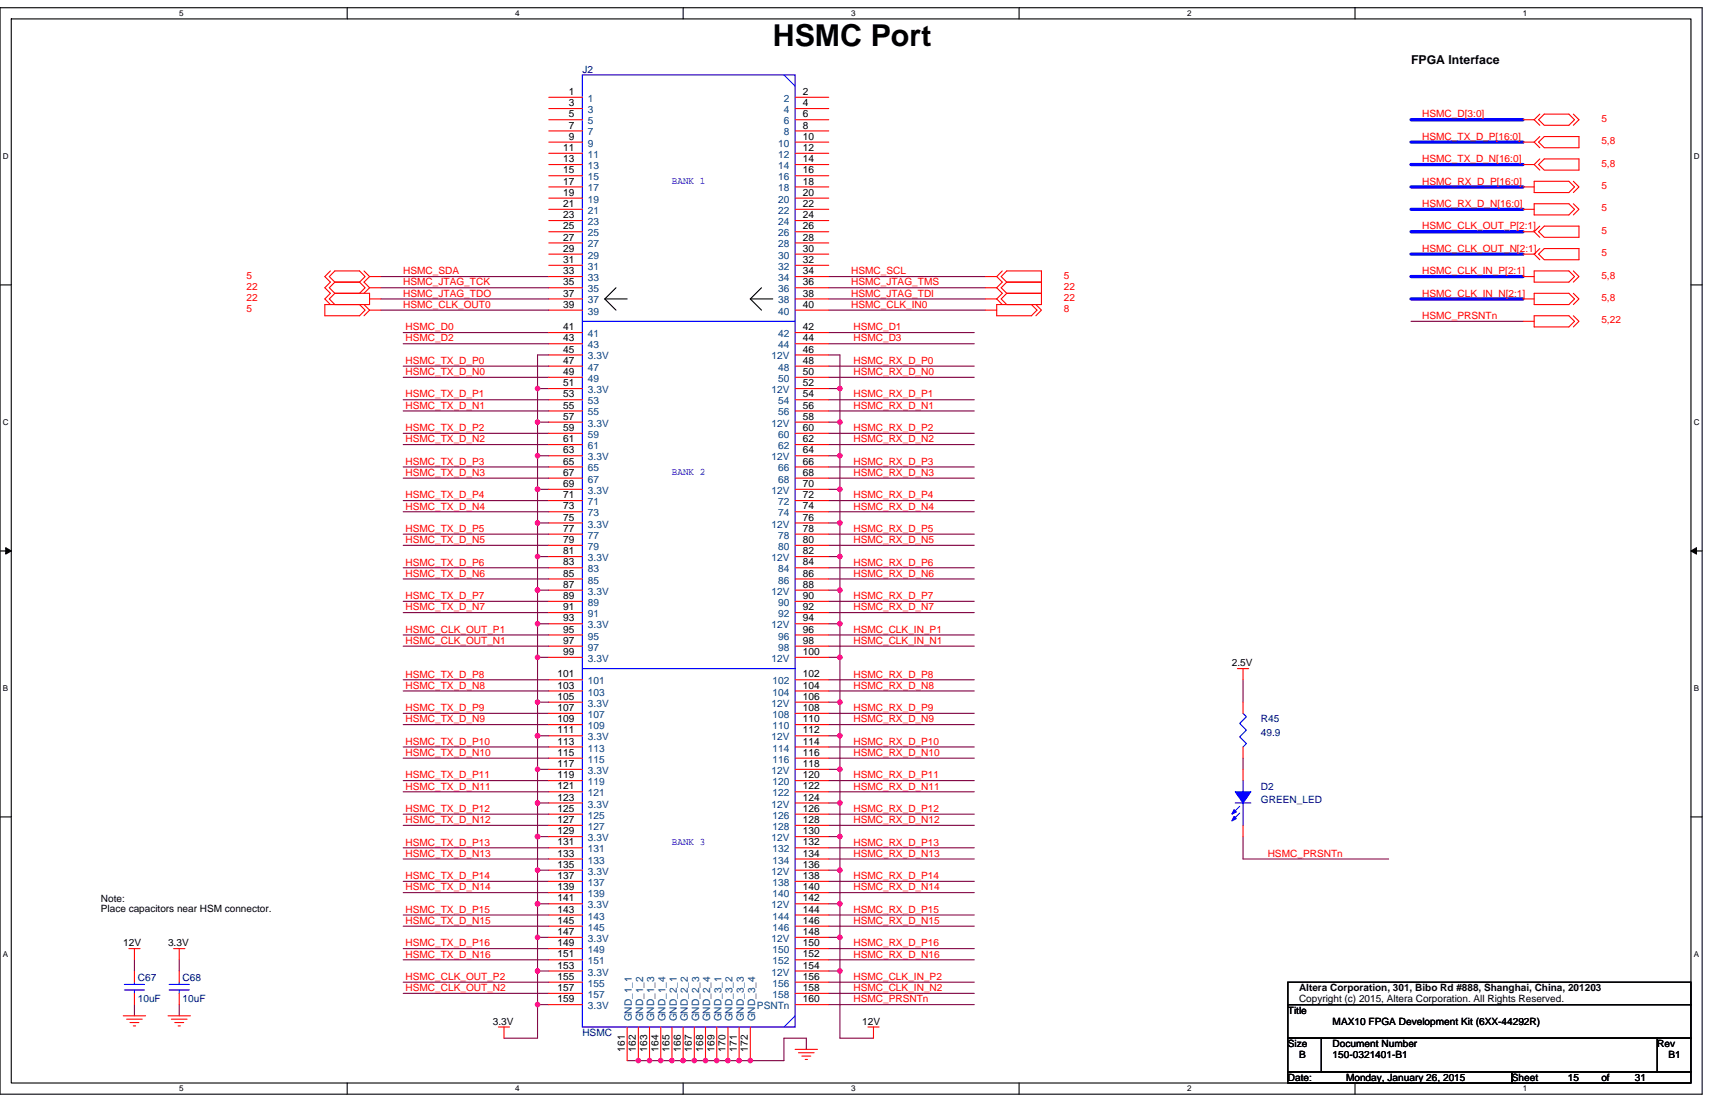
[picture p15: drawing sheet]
<svg xmlns="http://www.w3.org/2000/svg" width="432mm" height="279mm" viewBox="0 0 432 279" stroke-linecap="round" stroke-linejoin="round" font-family="sans-serif">
<defs><g id="words">
<text font-size="7.6" x="194.6" y="11.6">HSMC Port</text>
<text font-size="3.1" x="355.3" y="16.1">FPGA Interface</text>
<g font-size="2.5">
<text x="143.2" y="23.9">1</text>
<text x="202.2" y="23.9">2</text>
<text x="143.2" y="26.7">3</text>
<text x="143.2" y="29.5">5</text>
<text x="202.2" y="26.7">4</text>
<text x="202.2" y="29.5">6</text>
<text x="143.2" y="32.4">7</text>
<text x="143.2" y="35.2">9</text>
<text x="202.2" y="32.4">8</text>
<text x="202.2" y="35.2">10</text>
<text x="141.8" y="38">11</text>
<text x="141.8" y="40.8">13</text>
<text x="202.2" y="38">12</text>
<text x="202.2" y="40.8">14</text>
<text x="141.8" y="43.6">15</text>
<text x="141.8" y="46.5">17</text>
<text x="202.2" y="43.6">16</text>
<text x="202.2" y="46.5">18</text>
<text x="141.8" y="49.3">19</text>
<text x="141.8" y="52.1">21</text>
<text x="202.2" y="49.3">20</text>
<text x="202.2" y="52.1">22</text>
<text x="141.8" y="54.9">23</text>
<text x="141.8" y="57.7">25</text>
<text x="202.2" y="54.9">24</text>
<text x="202.2" y="57.7">26</text>
<text x="141.8" y="60.6">27</text>
<text x="141.8" y="63.4">29</text>
<text x="202.2" y="60.6">28</text>
<text x="202.2" y="63.4">30</text>
<text x="141.8" y="66.2">31</text>
<text x="141.8" y="69">33</text>
<text x="141.8" y="71.8">35</text>
<text x="202.2" y="66.2">32</text>
<text x="202.2" y="69">34</text>
<text x="202.2" y="71.8">36</text>
<text x="141.8" y="74.7">37</text>
<text x="141.8" y="77.5">39</text>
<text x="202.2" y="74.7">38</text>
<text x="202.2" y="77.5">40</text>
<text x="141.8" y="83.1">41</text>
<text x="202.2" y="83.1">42</text>
<text x="141.8" y="85.9">43</text>
<text x="141.8" y="88.8">45</text>
<text x="202.2" y="88.8">46</text>
<text x="202.2" y="85.9">44</text>
<text x="141.8" y="91.6">47</text>
<text x="141.8" y="94.4">49</text>
<text x="202.2" y="91.6">48</text>
<text x="202.2" y="94.4">50</text>
<text x="141.8" y="97.2">51</text>
<text x="141.8" y="100">53</text>
<text x="202.2" y="97.2">52</text>
<text x="202.2" y="100">54</text>
<text x="141.8" y="102.8">55</text>
<text x="141.8" y="105.7">57</text>
<text x="202.2" y="105.7">58</text>
<text x="202.2" y="102.8">56</text>
<text x="141.8" y="108.5">59</text>
<text x="141.8" y="111.3">61</text>
<text x="202.2" y="108.5">60</text>
<text x="202.2" y="111.3">62</text>
<text x="141.8" y="114.1">63</text>
<text x="141.8" y="116.9">65</text>
<text x="141.8" y="119.8">67</text>
<text x="202.2" y="114.1">64</text>
<text x="202.2" y="116.9">66</text>
<text x="202.2" y="119.8">68</text>
<text x="141.8" y="122.6">69</text>
<text x="141.8" y="125.4">71</text>
<text x="202.2" y="122.6">70</text>
<text x="202.2" y="125.4">72</text>
<text x="141.8" y="128.2">73</text>
<text x="141.8" y="131">75</text>
<text x="202.2" y="131">76</text>
<text x="202.2" y="128.2">74</text>
<text x="141.8" y="133.9">77</text>
<text x="141.8" y="136.7">79</text>
<text x="202.2" y="133.9">78</text>
<text x="202.2" y="136.7">80</text>
<text x="141.8" y="139.5">81</text>
<text x="141.8" y="142.3">83</text>
<text x="202.2" y="139.5">82</text>
<text x="202.2" y="142.3">84</text>
<text x="141.8" y="145.1">85</text>
<text x="141.8" y="148">87</text>
<text x="202.2" y="148">88</text>
<text x="202.2" y="145.1">86</text>
<text x="141.8" y="150.8">89</text>
<text x="141.8" y="153.6">91</text>
<text x="202.2" y="150.8">90</text>
<text x="202.2" y="153.6">92</text>
<text x="141.8" y="156.4">93</text>
<text x="141.8" y="159.2">95</text>
<text x="202.2" y="156.4">94</text>
<text x="202.2" y="159.2">96</text>
<text x="141.8" y="162.1">97</text>
<text x="141.8" y="164.9">99</text>
<text x="202.2" y="164.9">100</text>
<text x="202.2" y="162.1">98</text>
<text x="310.2" y="167.7">2.5V</text>
<text x="140.4" y="170.5">101</text>
<text x="140.4" y="173.3">103</text>
<text x="202.2" y="170.5">102</text>
<text x="202.2" y="173.3">104</text>
<text x="140.4" y="176.1">105</text>
<text x="140.4" y="179">107</text>
<text x="202.2" y="176.1">106</text>
<text x="202.2" y="179">108</text>
<text x="140.4" y="181.8">109</text>
<text x="140.4" y="184.6">111</text>
<text x="202.2" y="184.6">112</text>
<text x="202.2" y="181.8">110</text>
<text x="140.4" y="187.4">113</text>
<text x="140.4" y="190.2">115</text>
<text x="202.2" y="187.4">114</text>
<text x="202.2" y="190.2">116</text>
<text x="140.4" y="193.1">117</text>
<text x="140.4" y="195.9">119</text>
<text x="202.2" y="193.1">118</text>
<text x="202.2" y="195.9">120</text>
<text x="140.4" y="198.7">121</text>
<text x="140.4" y="201.5">123</text>
<text x="202.2" y="201.5">124</text>
<text x="202.2" y="198.7">122</text>
<text x="140.4" y="204.3">125</text>
<text x="140.4" y="207.2">127</text>
<text x="140.4" y="210">129</text>
<text x="202.2" y="210">130</text>
<text x="202.2" y="204.3">126</text>
<text x="202.2" y="207.2">128</text>
<text x="140.4" y="212.8">131</text>
<text x="140.4" y="215.6">133</text>
<text x="202.2" y="212.8">132</text>
<text x="202.2" y="215.6">134</text>
<text x="140.4" y="218.4">135</text>
<text x="140.4" y="221.3">137</text>
<text x="202.2" y="218.4">136</text>
<text x="202.2" y="221.3">138</text>
<text x="25.4" y="226.9">Note:</text>
<text x="140.4" y="224.1">139</text>
<text x="140.4" y="226.9">141</text>
<text x="202.2" y="226.9">142</text>
<text x="202.2" y="224.1">140</text>
<text x="25.4" y="229.5">Place capacitors near HSM connector.</text>
<text x="140.4" y="229.7">143</text>
<text x="140.4" y="232.5">145</text>
<text x="202.2" y="229.7">144</text>
<text x="202.2" y="232.5">146</text>
<text x="31" y="238.2">12V</text>
<text x="42.3" y="238.2">3.3V</text>
<text x="140.4" y="235.4">147</text>
<text x="140.4" y="238.2">149</text>
<text x="202.2" y="235.4">148</text>
<text x="202.2" y="238.2">150</text>
<text x="140.4" y="241">151</text>
<text x="140.4" y="243.8">153</text>
<text x="202.2" y="243.8">154</text>
<text x="202.2" y="241">152</text>
<text x="140.4" y="246.6">155</text>
<text x="140.4" y="249.4">157</text>
<text x="202.2" y="246.6">156</text>
<text x="202.2" y="249.4">158</text>
<text x="327.1" y="249.6">Altera Corporation, 301, Bibo Rd #888, Shanghai, China, 201203</text>
<text x="124.1" y="257.9">3.3V</text>
<text x="140.4" y="252.3">159</text>
<text x="202.2" y="252.3">160</text>
<text x="217.1" y="257.9">12V</text>
<text x="324.3" y="255.1">Title</text>
<text x="327.1" y="252.3">Copyright (c) 2015, Altera Corporation. All Rights Reserved.</text>
<text x="335.5" y="257.9">MAX10 FPGA Development Kit (6XX-44292R)</text>
<text x="324.3" y="263.6">Size</text>
<text x="335.5" y="263.6">Document Number</text>
<text x="417.3" y="263.6">Rev</text>
<text x="157.3" y="264.7" transform="rotate(-90 157.3 264.7)">161</text>
<text x="160.1" y="264.7" transform="rotate(-90 160.1 264.7)">162</text>
<text x="162.9" y="264.7" transform="rotate(-90 162.9 264.7)">163</text>
<text x="165.8" y="264.7" transform="rotate(-90 165.8 264.7)">164</text>
<text x="168.6" y="264.7" transform="rotate(-90 168.6 264.7)">165</text>
<text x="171.4" y="264.7" transform="rotate(-90 171.4 264.7)">166</text>
<text x="174.2" y="264.7" transform="rotate(-90 174.2 264.7)">167</text>
<text x="177" y="264.7" transform="rotate(-90 177 264.7)">168</text>
<text x="179.9" y="264.7" transform="rotate(-90 179.9 264.7)">169</text>
<text x="182.7" y="264.7" transform="rotate(-90 182.7 264.7)">170</text>
<text x="185.5" y="264.7" transform="rotate(-90 185.5 264.7)">171</text>
<text x="188.3" y="264.7" transform="rotate(-90 188.3 264.7)">172</text>
<text x="327.1" y="266.4">B</text>
<text x="335.5" y="266.4">150-0321401-B1</text>
<text x="420.1" y="266.4">B1</text>
<text x="324.3" y="272">Date:</text>
<text x="338.9" y="272">Monday, January 26, 2015</text>
<text x="380.6" y="272">Sheet</text>
<text x="394.7" y="272">15</text>
<text x="403.2" y="272">of</text>
<text x="411.6" y="272">31</text>
</g>
<g font-size="2.5" fill="#000080">
<text x="146.6" y="18.3">J2</text>
<text x="317.5" y="181.8">R45</text>
<text x="317.5" y="185.2">49.9</text>
<text x="317.5" y="198.7">D2</text>
<text x="317.5" y="202.1">GREEN_LED</text>
<text x="34.7" y="246.9">C67</text>
<text x="46" y="246.9">C68</text>
<text x="34.7" y="252.3">10uF</text>
<text x="46" y="252.3">10uF</text>
<text x="146.6" y="260.8">HSMC</text>
</g>
<g font-size="2.5" fill="#004080">
<text x="148" y="25.6">1</text>
<text x="148" y="28.5">3</text>
<text x="197.4" y="25.6">2</text>
<text x="197.4" y="28.5">4</text>
<text x="148" y="31.3">5</text>
<text x="148" y="34.1">7</text>
<text x="197.4" y="31.3">6</text>
<text x="197.4" y="34.1">8</text>
<text x="148" y="36.9">9</text>
<text x="148" y="39.7">11</text>
<text x="195.9" y="36.9">10</text>
<text x="195.9" y="39.7">12</text>
<text x="148" y="42.6">13</text>
<text x="148" y="45.4">15</text>
<text x="195.9" y="42.6">14</text>
<text x="195.9" y="45.4">16</text>
<text x="148" y="48.2">17</text>
<text x="148" y="51">19</text>
<text x="148" y="53.8">21</text>
<text x="195.9" y="48.2">18</text>
<text x="195.9" y="51">20</text>
<text x="195.9" y="53.8">22</text>
<text x="148" y="56.7">23</text>
<text x="148" y="59.5">25</text>
<text x="195.9" y="56.7">24</text>
<text x="195.9" y="59.5">26</text>
<text x="148" y="62.3">27</text>
<text x="148" y="65.1">29</text>
<text x="195.9" y="62.3">28</text>
<text x="195.9" y="65.1">30</text>
<text x="148" y="67.9">31</text>
<text x="148" y="70.8">33</text>
<text x="195.9" y="67.9">32</text>
<text x="195.9" y="70.8">34</text>
<text x="148" y="73.6">35</text>
<text x="148" y="76.4">37</text>
<text x="195.9" y="73.6">36</text>
<text x="195.9" y="76.4">38</text>
<text x="148" y="79.2">39</text>
<text x="195.9" y="79.2">40</text>
<text x="148" y="84.9">41</text>
<text x="148" y="87.7">43</text>
<text x="195.9" y="84.9">42</text>
<text x="195.9" y="87.7">44</text>
<text x="148" y="90.5">3.3V</text>
<text x="148" y="93.3">47</text>
<text x="194.2" y="90.5">12V</text>
<text x="195.9" y="93.3">48</text>
<text x="148" y="96.1">49</text>
<text x="148" y="99">3.3V</text>
<text x="148" y="101.8">53</text>
<text x="194.2" y="99">12V</text>
<text x="195.9" y="96.1">50</text>
<text x="195.9" y="101.8">54</text>
<text x="148" y="104.6">55</text>
<text x="148" y="107.4">3.3V</text>
<text x="194.2" y="107.4">12V</text>
<text x="195.9" y="104.6">56</text>
<text x="148" y="110.2">59</text>
<text x="148" y="113.1">61</text>
<text x="195.9" y="110.2">60</text>
<text x="195.9" y="113.1">62</text>
<text x="148" y="115.9">3.3V</text>
<text x="148" y="118.7">65</text>
<text x="194.2" y="115.9">12V</text>
<text x="195.9" y="118.7">66</text>
<text x="148" y="121.5">67</text>
<text x="148" y="124.3">3.3V</text>
<text x="194.2" y="124.3">12V</text>
<text x="195.9" y="121.5">68</text>
<text x="148" y="127.1">71</text>
<text x="148" y="130">73</text>
<text x="195.9" y="127.1">72</text>
<text x="195.9" y="130">74</text>
<text x="148" y="132.8">3.3V</text>
<text x="148" y="135.6">77</text>
<text x="194.2" y="132.8">12V</text>
<text x="195.9" y="135.6">78</text>
<text x="148" y="138.4">79</text>
<text x="148" y="141.2">3.3V</text>
<text x="194.2" y="141.2">12V</text>
<text x="195.9" y="138.4">80</text>
<text x="148" y="144.1">83</text>
<text x="148" y="146.9">85</text>
<text x="148" y="149.7">3.3V</text>
<text x="194.2" y="149.7">12V</text>
<text x="195.9" y="144.1">84</text>
<text x="195.9" y="146.9">86</text>
<text x="148" y="152.5">89</text>
<text x="148" y="155.3">91</text>
<text x="195.9" y="152.5">90</text>
<text x="195.9" y="155.3">92</text>
<text x="148" y="158.2">3.3V</text>
<text x="148" y="161">95</text>
<text x="194.2" y="158.2">12V</text>
<text x="195.9" y="161">96</text>
<text x="148" y="163.8">97</text>
<text x="148" y="166.6">3.3V</text>
<text x="194.2" y="166.6">12V</text>
<text x="195.9" y="163.8">98</text>
<text x="148" y="172.3">101</text>
<text x="194.5" y="172.3">102</text>
<text x="148" y="175.1">103</text>
<text x="148" y="177.9">3.3V</text>
<text x="194.2" y="177.9">12V</text>
<text x="194.5" y="175.1">104</text>
<text x="148" y="180.7">107</text>
<text x="148" y="183.5">109</text>
<text x="194.5" y="180.7">108</text>
<text x="194.5" y="183.5">110</text>
<text x="148" y="186.4">3.3V</text>
<text x="148" y="189.2">113</text>
<text x="148" y="192">115</text>
<text x="194.2" y="186.4">12V</text>
<text x="194.5" y="189.2">114</text>
<text x="194.5" y="192">116</text>
<text x="148" y="194.8">3.3V</text>
<text x="148" y="197.6">119</text>
<text x="194.2" y="194.8">12V</text>
<text x="194.5" y="197.6">120</text>
<text x="148" y="200.4">121</text>
<text x="148" y="203.3">3.3V</text>
<text x="194.2" y="203.3">12V</text>
<text x="194.5" y="200.4">122</text>
<text x="148" y="206.1">125</text>
<text x="148" y="208.9">127</text>
<text x="194.5" y="206.1">126</text>
<text x="194.5" y="208.9">128</text>
<text x="148" y="211.7">3.3V</text>
<text x="148" y="214.5">131</text>
<text x="194.2" y="211.7">12V</text>
<text x="194.5" y="214.5">132</text>
<text x="148" y="217.4">133</text>
<text x="148" y="220.2">3.3V</text>
<text x="194.2" y="220.2">12V</text>
<text x="194.5" y="217.4">134</text>
<text x="148" y="223">137</text>
<text x="148" y="225.8">139</text>
<text x="194.5" y="223">138</text>
<text x="194.5" y="225.8">140</text>
<text x="148" y="228.6">3.3V</text>
<text x="148" y="231.5">143</text>
<text x="194.2" y="228.6">12V</text>
<text x="194.5" y="231.5">144</text>
<text x="148" y="234.3">145</text>
<text x="148" y="237.1">3.3V</text>
<text x="148" y="239.9">149</text>
<text x="194.2" y="237.1">12V</text>
<text x="194.5" y="234.3">146</text>
<text x="194.5" y="239.9">150</text>
<text x="148" y="242.7">151</text>
<text x="148" y="245.6">3.3V</text>
<text x="194.2" y="245.6">12V</text>
<text x="194.5" y="242.7">152</text>
<text x="148" y="248.4">155</text>
<text x="148" y="251.2">157</text>
<text x="194.5" y="248.4">156</text>
<text x="194.5" y="251.2">158</text>
<text x="148" y="254">3.3V</text>
<text x="159.1" y="257.1" transform="rotate(-90 159.1 257.1)">GND_1_1</text>
<text x="161.9" y="257.1" transform="rotate(-90 161.9 257.1)">GND_1_2</text>
<text x="164.7" y="257.1" transform="rotate(-90 164.7 257.1)">GND_1_3</text>
<text x="167.6" y="257.1" transform="rotate(-90 167.6 257.1)">GND_1_4</text>
<text x="170.4" y="257.1" transform="rotate(-90 170.4 257.1)">GND_2_1</text>
<text x="173.2" y="257.1" transform="rotate(-90 173.2 257.1)">GND_2_2</text>
<text x="176" y="257.1" transform="rotate(-90 176 257.1)">GND_2_3</text>
<text x="178.8" y="257.1" transform="rotate(-90 178.8 257.1)">GND_2_4</text>
<text x="181.7" y="257.1" transform="rotate(-90 181.7 257.1)">GND_3_1</text>
<text x="184.5" y="257.1" transform="rotate(-90 184.5 257.1)">GND_3_2</text>
<text x="187.3" y="257.1" transform="rotate(-90 187.3 257.1)">GND_3_3</text>
<text x="190.1" y="257.1" transform="rotate(-90 190.1 257.1)">GND_3_4</text>
<text x="190.6" y="254">PSNTn</text>
</g>
<g font-size="2.5" fill="#f00">
<text x="358.1" y="29.6">HSMC_D[3:0]</text>
<text x="358.1" y="35.2">HSMC_TX_D_P[16:0]</text>
<text x="403.2" y="30.7">5</text>
<text x="358.1" y="40.8">HSMC_TX_D_N[16:0]</text>
<text x="403.2" y="36.3">5,8</text>
<text x="403.2" y="42">5,8</text>
<text x="358.1" y="46.5">HSMC_RX_D_P[16:0]</text>
<text x="403.2" y="47.6">5</text>
<text x="358.1" y="52.1">HSMC_RX_D_N[16:0]</text>
<text x="403.2" y="53.2">5</text>
<text x="358.1" y="57.8">HSMC_CLK_OUT_P[2:1]</text>
<text x="403.2" y="58.9">5</text>
<text x="358.1" y="63.4">HSMC_CLK_OUT_N[2:1]</text>
<text x="403.2" y="64.5">5</text>
<text x="62" y="70.2">5</text>
<text x="101.5" y="69">HSMC_SDA</text>
<text x="101.5" y="71.9">HSMC_JTAG_TCK</text>
<text x="214.3" y="69">HSMC_SCL</text>
<text x="214.3" y="71.9">HSMC_JTAG_TMS</text>
<text x="267.9" y="70.2">5</text>
<text x="358.1" y="69">HSMC_CLK_IN_P[2:1]</text>
<text x="403.2" y="70.2">5,8</text>
<text x="62" y="73">22</text>
<text x="62" y="75.8">22</text>
<text x="101.5" y="74.7">HSMC_JTAG_TDO</text>
<text x="101.5" y="77.5">HSMC_CLK_OUT0</text>
<text x="214.3" y="74.7">HSMC_JTAG_TDI</text>
<text x="214.3" y="77.5">HSMC_CLK_IN0</text>
<text x="267.9" y="73">22</text>
<text x="267.9" y="75.8">22</text>
<text x="358.1" y="74.7">HSMC_CLK_IN_N[2:1]</text>
<text x="403.2" y="75.8">5,8</text>
<text x="62" y="78.6">5</text>
<text x="102.1" y="83.1">HSMC_D0</text>
<text x="214.9" y="83.1">HSMC_D1</text>
<text x="267.9" y="78.6">8</text>
<text x="358.1" y="80.3">HSMC_PRSNTn</text>
<text x="403.2" y="81.4">5,22</text>
<text x="102.1" y="86">HSMC_D2</text>
<text x="214.9" y="86">HSMC_D3</text>
<text x="102.1" y="91.6">HSMC_TX_D_P0</text>
<text x="102.1" y="94.4">HSMC_TX_D_N0</text>
<text x="214.9" y="91.6">HSMC_RX_D_P0</text>
<text x="214.9" y="94.4">HSMC_RX_D_N0</text>
<text x="102.1" y="100.1">HSMC_TX_D_P1</text>
<text x="214.9" y="100.1">HSMC_RX_D_P1</text>
<text x="102.1" y="102.9">HSMC_TX_D_N1</text>
<text x="214.9" y="102.9">HSMC_RX_D_N1</text>
<text x="102.1" y="108.5">HSMC_TX_D_P2</text>
<text x="102.1" y="111.3">HSMC_TX_D_N2</text>
<text x="214.9" y="108.5">HSMC_RX_D_P2</text>
<text x="214.9" y="111.3">HSMC_RX_D_N2</text>
<text x="102.1" y="117">HSMC_TX_D_P3</text>
<text x="102.1" y="119.8">HSMC_TX_D_N3</text>
<text x="214.9" y="117">HSMC_RX_D_P3</text>
<text x="214.9" y="119.8">HSMC_RX_D_N3</text>
<text x="102.1" y="125.4">HSMC_TX_D_P4</text>
<text x="214.9" y="125.4">HSMC_RX_D_P4</text>
<text x="102.1" y="128.2">HSMC_TX_D_N4</text>
<text x="214.9" y="128.2">HSMC_RX_D_N4</text>
<text x="102.1" y="133.9">HSMC_TX_D_P5</text>
<text x="102.1" y="136.7">HSMC_TX_D_N5</text>
<text x="214.9" y="133.9">HSMC_RX_D_P5</text>
<text x="214.9" y="136.7">HSMC_RX_D_N5</text>
<text x="102.1" y="142.3">HSMC_TX_D_P6</text>
<text x="214.9" y="142.3">HSMC_RX_D_P6</text>
<text x="102.1" y="145.2">HSMC_TX_D_N6</text>
<text x="214.9" y="145.2">HSMC_RX_D_N6</text>
<text x="102.1" y="150.8">HSMC_TX_D_P7</text>
<text x="102.1" y="153.6">HSMC_TX_D_N7</text>
<text x="214.9" y="150.8">HSMC_RX_D_P7</text>
<text x="214.9" y="153.6">HSMC_RX_D_N7</text>
<text x="102.1" y="159.3">HSMC_CLK_OUT_P1</text>
<text x="214.9" y="159.3">HSMC_CLK_IN_P1</text>
<text x="102.1" y="162.1">HSMC_CLK_OUT_N1</text>
<text x="214.9" y="162.1">HSMC_CLK_IN_N1</text>
<text x="102.1" y="170.5">HSMC_TX_D_P8</text>
<text x="102.1" y="173.4">HSMC_TX_D_N8</text>
<text x="214.9" y="170.5">HSMC_RX_D_P8</text>
<text x="214.9" y="173.4">HSMC_RX_D_N8</text>
<text x="102.1" y="179">HSMC_TX_D_P9</text>
<text x="214.9" y="179">HSMC_RX_D_P9</text>
<text x="102.1" y="181.8">HSMC_TX_D_N9</text>
<text x="214.9" y="181.8">HSMC_RX_D_N9</text>
<text x="102.1" y="187.5">HSMC_TX_D_P10</text>
<text x="102.1" y="190.3">HSMC_TX_D_N10</text>
<text x="214.9" y="187.5">HSMC_RX_D_P10</text>
<text x="214.9" y="190.3">HSMC_RX_D_N10</text>
<text x="102.1" y="195.9">HSMC_TX_D_P11</text>
<text x="214.9" y="195.9">HSMC_RX_D_P11</text>
<text x="102.1" y="198.7">HSMC_TX_D_N11</text>
<text x="214.9" y="198.7">HSMC_RX_D_N11</text>
<text x="102.1" y="204.4">HSMC_TX_D_P12</text>
<text x="102.1" y="207.2">HSMC_TX_D_N12</text>
<text x="214.9" y="204.4">HSMC_RX_D_P12</text>
<text x="214.9" y="207.2">HSMC_RX_D_N12</text>
<text x="102.1" y="212.8">HSMC_TX_D_P13</text>
<text x="102.1" y="215.6">HSMC_TX_D_N13</text>
<text x="214.9" y="212.8">HSMC_RX_D_P13</text>
<text x="214.9" y="215.6">HSMC_RX_D_N13</text>
<text x="319.2" y="215.6">HSMC_PRSNTn</text>
<text x="102.1" y="221.3">HSMC_TX_D_P14</text>
<text x="214.9" y="221.3">HSMC_RX_D_P14</text>
<text x="102.1" y="224.1">HSMC_TX_D_N14</text>
<text x="214.9" y="224.1">HSMC_RX_D_N14</text>
<text x="102.1" y="229.7">HSMC_TX_D_P15</text>
<text x="102.1" y="232.6">HSMC_TX_D_N15</text>
<text x="214.9" y="229.7">HSMC_RX_D_P15</text>
<text x="214.9" y="232.6">HSMC_RX_D_N15</text>
<text x="102.1" y="238.2">HSMC_TX_D_P16</text>
<text x="214.9" y="238.2">HSMC_RX_D_P16</text>
<text x="102.1" y="241">HSMC_TX_D_N16</text>
<text x="214.9" y="241">HSMC_RX_D_N16</text>
<text x="102.1" y="246.7">HSMC_CLK_OUT_P2</text>
<text x="102.1" y="249.5">HSMC_CLK_OUT_N2</text>
<text x="214.9" y="246.7">HSMC_CLK_IN_P2</text>
<text x="214.9" y="249.5">HSMC_CLK_IN_N2</text>
<text x="214.9" y="252.3">HSMC_PRSNTn</text>
</g>
<g font-size="2.5" fill="#00f">
<text x="169.2" y="46.2">BANK 1</text>
<text x="169.2" y="119.5">BANK 2</text>
<text x="169.2" y="212.6">BANK 3</text>
</g>
<g font-size="2">
<text x="45.1" y="4.1">5</text>
<text x="129.7" y="4.1">4</text>
<text x="214.3" y="4.1">3</text>
<text x="298.9" y="4.1">2</text>
<text x="383.5" y="4.1">1</text>
<text x=".7" y="40">D</text>
<text x="426.5" y="40">D</text>
<text x=".7" y="107">C</text>
<text x="426.5" y="107">C</text>
<text x=".7" y="174">B</text>
<text x="426.5" y="174">B</text>
<text x=".7" y="240.9">A</text>
<text x="426.5" y="240.9">A</text>
<text x="45.1" y="274.7">5</text>
<text x="129.7" y="274.7">4</text>
<text x="214.3" y="274.7">3</text>
<text x="298.9" y="274.7">2</text>
<text x="383.5" y="274.7">1</text>
</g>
</g></defs>
<path d="M0 1.9h428.6v273.5h-428.6zM2.8 4.8h422.9v267.8h-422.9z" fill="none" stroke="#000" stroke-width=".28"/>
<g fill="#fff">
<path d="M45.1 2.2h1.1v2.3h-1.1z"/>
<path d="M45.1 272.9h1.1v2.3h-1.1z"/>
</g>
<path d="M87.4 1.9v2.9M87.4 272.6v2.8" fill="none" stroke="#000" stroke-width=".28"/>
<g fill="#fff">
<path d="M129.7 2.2h1.1v2.3h-1.1z"/>
<path d="M129.7 272.9h1.1v2.3h-1.1z"/>
</g>
<path d="M172 1.9v2.9M172 272.6v2.8" fill="none" stroke="#000" stroke-width=".28"/>
<g fill="#fff">
<path d="M214.3 2.2h1.1v2.3h-1.1z"/>
<path d="M214.3 272.9h1.1v2.3h-1.1z"/>
</g>
<path d="M256.6 1.9v2.9M256.6 272.6v2.8" fill="none" stroke="#000" stroke-width=".28"/>
<g fill="#fff">
<path d="M298.9 2.2h1.1v2.3h-1.1z"/>
<path d="M298.9 272.9h1.1v2.3h-1.1z"/>
</g>
<path d="M341.2 1.9v2.9M341.2 272.6v2.8" fill="none" stroke="#000" stroke-width=".28"/>
<g fill="#fff">
<path d="M383.5 2.2h1.1v2.3h-1.1z"/>
<path d="M383.5 272.9h1.1v2.3h-1.1z"/>
<path d="M.7 38.2h1.5v2.3h-1.5z"/>
<path d="M426.5 38.2h1.4v2.3h-1.4z"/>
<path d="M.7 105.2h1.5v2.2h-1.5z"/>
<path d="M426.5 105.2h1.4v2.2h-1.4z"/>
</g>
<path d="M0 71.7h2.8M425.7 71.7h2.9" fill="none" stroke="#000" stroke-width=".28"/>
<g fill="#fff">
<path d="M.7 172.1h1.4v2.3h-1.4z"/>
<path d="M426.5 172.1h1.3v2.3h-1.3z"/>
</g>
<path d="M0 138.7h2.8M425.7 138.7h2.9" fill="none" stroke="#000" stroke-width=".28"/>
<path d="M1.4 137.9l1.4 .8-1.4 .8zM425.7 138.7l1.4-.8v1.6z" fill="#000" stroke="#000" stroke-width=".25"/>
<g fill="#fff">
<path d="M.7 239.1h1.4v2.3h-1.4z"/>
<path d="M426.4 239.1h1.4v2.3h-1.4z"/>
</g>
<g fill="none" stroke="#000" stroke-width=".28">
<path d="M152.3 75.2l2.8 2.9M152.3 75.2h5.6M155.1 72.4l-2.8 2.8M188.9 75.2l2.8 2.9M188.9 75.2h5.7M191.7 72.4l-2.8 2.8M0 205.6h2.8M425.7 205.6h2.9M324.3 247.2h101.4v5.7h-101.4zM324.3 252.9h101.4v8.4h-101.4zM324.3 261.3h8.4v8.5h-8.4zM324.3 269.8h56.3v2.8h-56.3z"/>
<path d="M332.7 261.3h84.6v8.5h-84.6zM380.6 269.8h45.1v2.8h-45.1zM417.3 261.3h8.4v8.5h-8.4z"/>
</g>
<g fill="none" stroke="#800040" stroke-width=".28">
<path d="M95.9 75.2h42.3M95.9 72.4h42.3M95.9 78.1h42.3M95.9 69.6h42.3M208.7 69.6h39.4M208.7 72.4h39.4M208.7 75.2h39.4M208.7 78.1h39.4M101.5 92.2h36.7M101.5 95h36.7M101.5 83.7h36.7M101.5 86.5h36.7"/>
<path d="M135.3 97.8v8.5M135.3 97.8h2.9M138.2 89.3h-2.9v8.5M208.7 89.3h2.8v8.5M208.7 97.8h2.8M208.7 92.2h36.6M208.7 95h36.6M208.7 83.7h36.6M208.7 86.5h36.6M211.5 97.8v8.5M355.3 80.9h28.2M101.5 100.6h36.7"/>
<path d="M101.5 103.4h36.7M101.5 109.1h36.7M101.5 111.9h36.7M101.5 117.5h36.7M135.3 106.3v8.4M135.3 114.7v8.5M135.3 106.3h2.9M135.3 114.7h2.9M208.7 114.7h2.8M208.7 106.3h2.8v8.4M208.7 100.6h36.6M208.7 103.4h36.6"/>
<path d="M208.7 109.1h36.6M208.7 111.9h36.6M208.7 117.5h36.6M211.5 114.7v8.5M101.5 120.4h36.7M101.5 126h36.7M101.5 128.8h36.7M101.5 134.5h36.7M101.5 137.3h36.7M135.3 131.6h2.9M135.3 123.2h2.9M135.3 131.6v8.5"/>
<path d="M135.3 123.2v8.4M208.7 131.6h2.8v8.5M208.7 123.2h2.8v8.4M208.7 120.4h36.6M208.7 126h36.6M208.7 128.8h36.6M208.7 134.5h36.6M208.7 137.3h36.6M101.5 142.9h36.7M101.5 145.7h36.7M101.5 151.4h36.7M101.5 154.2h36.7"/>
<path d="M101.5 159.8h36.7M135.3 148.5v8.5M135.3 140.1v8.4M135.3 148.5h2.9M135.3 140.1h2.9M135.3 157v8.5M135.3 157h2.9M208.7 148.5h2.8M208.7 140.1h2.8M208.7 157h2.8M208.7 142.9h36.6M208.7 145.7h36.6"/>
<path d="M208.7 151.4h36.6M208.7 154.2h36.6M208.7 159.8h36.6M211.5 148.5v8.5M211.5 140.1v8.4M211.5 157v8.5M101.5 162.6h36.7M101.5 171.1h36.7M101.5 173.9h36.7M101.5 179.6h36.7M135.3 176.7v8.5M135.3 176.7h2.9"/>
<path d="M135.3 165.5h2.9M135.3 165.5v11.2M208.7 176.7h2.8M208.7 165.5h2.8v11.2M208.7 162.6h36.6M208.7 171.1h36.6M208.7 173.9h36.6M208.7 179.6h36.6M211.5 176.7v8.5M313 171.1v5.6M101.5 182.4h36.7M101.5 188h36.7"/>
<path d="M101.5 190.8h36.7M101.5 196.5h36.7M101.5 199.3h36.7M135.3 185.2h2.9M135.3 193.7h2.9M135.3 185.2v8.5M135.3 193.7v8.4M208.7 193.7h2.8M208.7 185.2h2.8v8.5M208.7 182.4h36.6M208.7 188h36.6M208.7 190.8h36.6"/>
<path d="M208.7 196.5h36.6M208.7 199.3h36.6M211.5 193.7v8.4M313 190.8v2.9M101.5 204.9h36.7M101.5 207.8h36.7M101.5 213.4h36.7M101.5 216.2h36.7M135.3 202.1v8.5M135.3 219v8.5M135.3 210.6v8.4M135.3 219h2.9"/>
<path d="M135.3 210.6h2.9M135.3 202.1h2.9M208.7 219h2.8v8.5M208.7 210.6h2.8M208.7 202.1h2.8v8.5M208.7 204.9h36.6M208.7 207.8h36.6M208.7 213.4h36.6M208.7 216.2h36.6M211.5 210.6v8.4M313 210.6v5.6h36.6M101.5 221.8h36.7"/>
<path d="M101.5 224.7h36.7M101.5 230.3h36.7M101.5 233.1h36.7M101.5 238.8h36.7M135.3 235.9v8.5M135.3 227.5v8.4M135.3 235.9h2.9M135.3 227.5h2.9M208.7 235.9h2.8M208.7 227.5h2.8M208.7 221.8h36.6M208.7 224.7h36.6"/>
<path d="M208.7 230.3h36.6M208.7 233.1h36.6M208.7 238.8h36.6M211.5 235.9v8.5M211.5 227.5v8.4M33.8 241.6v2.8M33.8 252.9v2.8M45.1 241.6v2.8M45.1 252.9v2.8M101.5 241.6h36.7M101.5 247.2h36.7M101.5 250h36.7"/>
<path d="M135.3 244.4v8.5M135.3 252.9v8.4h-8.4M135.3 244.4h2.9M135.3 252.9h2.9M208.7 244.4h2.8M208.7 241.6h36.6M208.7 247.2h36.6M208.7 250h36.6M208.7 252.9h36.6M211.5 244.4v16.9h8.4M203 264.1v-2.8h-5.6v5.7h-39.5"/>
</g>
<g fill="#f0f" stroke="#f0f" stroke-width=".28">
<circle cx="135.3" cy="210.6" r=".55"/>
<circle cx="135.3" cy="202.1" r=".56"/>
<circle cx="135.3" cy="185.2" r=".55"/>
<circle cx="135.3" cy="176.7" r=".55"/>
<circle cx="135.3" cy="252.9" r=".55"/>
<circle cx="135.3" cy="244.4" r=".56"/>
<circle cx="135.3" cy="106.3" r=".55"/>
<circle cx="135.3" cy="97.8" r=".55"/>
<circle cx="135.3" cy="165.5" r=".55"/>
<circle cx="135.3" cy="235.9" r=".55"/>
<circle cx="135.3" cy="227.5" r=".55"/>
<circle cx="135.3" cy="157" r=".55"/>
<circle cx="135.3" cy="148.5" r=".55"/>
<circle cx="135.3" cy="140.1" r=".55"/>
<circle cx="135.3" cy="219" r=".55"/>
<circle cx="135.3" cy="131.6" r=".56"/>
<circle cx="135.3" cy="123.2" r=".55"/>
<circle cx="135.3" cy="193.7" r=".55"/>
<circle cx="135.3" cy="114.7" r=".55"/>
<circle cx="211.5" cy="157" r=".55"/>
<circle cx="211.5" cy="148.5" r=".55"/>
<circle cx="211.5" cy="219" r=".55"/>
<circle cx="211.5" cy="210.6" r=".55"/>
<circle cx="211.5" cy="140.1" r=".55"/>
<circle cx="211.4" cy="131.6" r=".56"/>
<circle cx="211.4" cy="202.1" r=".56"/>
<circle cx="211.5" cy="193.7" r=".55"/>
<circle cx="211.5" cy="123.2" r=".55"/>
<circle cx="211.5" cy="114.7" r=".55"/>
<circle cx="211.5" cy="185.2" r=".55"/>
<circle cx="211.5" cy="176.7" r=".55"/>
<circle cx="211.4" cy="244.4" r=".56"/>
<circle cx="211.5" cy="106.3" r=".55"/>
<circle cx="211.5" cy="235.9" r=".55"/>
<circle cx="211.5" cy="227.5" r=".55"/>
<circle cx="211.5" cy="165.5" r=".55"/>
<circle cx="211.5" cy="97.8" r=".55"/>
<circle cx="188.9" cy="267" r=".55"/>
<circle cx="172" cy="267" r=".56"/>
<circle cx="183.3" cy="267" r=".55"/>
<circle cx="180.4" cy="267" r=".55"/>
<circle cx="174.8" cy="267" r=".55"/>
<circle cx="177.6" cy="267" r=".55"/>
<circle cx="186.1" cy="267" r=".56"/>
<circle cx="166.3" cy="267" r=".55"/>
<circle cx="169.2" cy="267" r=".55"/>
<circle cx="160.7" cy="267" r=".55"/>
<circle cx="163.5" cy="267" r=".55"/>
</g>
<path d="M355.3 30.1h28.2M355.3 35.8h28.2M355.3 41.4h28.2M355.3 47.1h28.2M355.3 52.7h28.2M355.3 58.3h28.2M355.3 64h28.2M355.3 69.6h28.2M355.3 75.2h28.2" fill="none" stroke="#00f" stroke-width=".83"/>
<g fill="none" stroke="#f00" stroke-width=".28">
<path d="M138.2 24.5h8.4M138.2 27.3h8.4M138.2 30.1h8.4M138.2 33h8.4M138.2 35.8h8.4M138.2 38.6h8.4M200.2 24.5h8.5M200.2 27.3h8.5M200.2 30.1h8.5M200.2 33h8.5M200.2 35.8h8.5M200.2 38.6h8.5"/>
<path d="M383.5 30.1h2.8M383.5 35.8h2.8M386.3 30.1l1.4 1.4M386.3 35.8l1.4 1.4M387.4 35.8l1.4-1.4h8.8v2.8h-8.8zM387.7 28.7l-1.4 1.4M387.7 34.4l-1.4 1.4M388.8 28.7h6.2l1.4 1.4-1.4 1.4h-6.2l-1.4-1.4zM396.1 28.7l1.5 1.4-1.5 1.4M138.2 41.4h8.4M138.2 44.2h8.4M138.2 47.1h8.4"/>
<path d="M138.2 49.9h8.4M138.2 52.7h8.4M138.2 55.5h8.4M138.2 58.3h8.4M200.2 41.4h8.5M200.2 44.2h8.5M200.2 47.1h8.5M200.2 49.9h8.5M200.2 52.7h8.5M200.2 55.5h8.5M200.2 58.3h8.5M383.5 47.1h2.8"/>
<path d="M383.5 52.7h2.8M383.5 41.4h2.8M383.5 58.3h2.8M386.3 45.6h8.7l1.4 1.5-1.4 1.4h-8.7zM386.3 51.3h8.7l1.4 1.4-1.4 1.4h-8.7zM386.3 41.4l1.4 1.4M386.3 58.3l1.4 1.4M387.7 40l-1.4 1.4M387.7 56.9l-1.4 1.4M388.8 40h8.8v2.8h-8.8l-1.4-1.4zM388.8 56.9h8.8v2.8h-8.8l-1.4-1.4zM396.1 45.6l1.5 1.5-1.5 1.4"/>
<path d="M396.1 51.3l1.5 1.4-1.5 1.4M81.8 76.7h8.7l1.4 1.4-1.4 1.4h-8.7zM83.2 68.2l-1.4 1.4 1.4 1.4-1.4 1.4 1.4 1.4-1.4 1.4 1.4 1.5M84.3 68.2h6.2l1.4 1.4-1.4 1.4h-6.2l-1.4-1.4zM84.3 71h6.2l1.4 1.4-1.4 1.4h-6.2l-1.4-1.4zM84.3 73.8h8.7v2.9h-8.7l-1.4-1.5zM91.7 68.2l1.3 1.4M91.7 76.7l1.3 1.4M93 78.1l-1.3 1.4M93 75.2h2.9M93 78.1h2.9M95.9 69.6h-2.9l-1.3 1.4 1.3 1.4"/>
<path d="M95.9 72.4h-2.9l-1.3 1.4M138.2 61.2h8.4M138.2 64h8.4M138.2 66.8h8.4M138.2 69.6h8.4M138.2 72.4h8.4M138.2 75.2h8.4M138.2 78.1h8.4M200.2 61.2h8.5M200.2 64h8.5M200.2 66.8h8.5M200.2 69.6h8.5"/>
<path d="M200.2 72.4h8.5M200.2 75.2h8.5M200.2 78.1h8.5M248.1 69.6h2.9M248.1 72.4h2.9M248.1 75.2h2.9M248.1 78.1h2.9M251 76.7h8.7l1.4 1.4-1.4 1.4h-8.7zM251 69.6l1.3 1.4-1.3 1.4M251 72.4l1.3 1.4-1.3 1.4M251 75.2l1.3 1.5M252.3 68.2l-1.3 1.4"/>
<path d="M253.5 68.2h8.7v2.8h-8.7l-1.4-1.4zM253.5 73.8h8.7v2.9h-8.7l-1.4-1.5zM260.8 76.7l1.4 1.4-1.4 1.4M262.2 71h-8.7l-1.4 1.4 1.4 1.4h8.7M262.2 71v2.8M383.5 69.6h2.8M383.5 75.2h2.8M383.5 64h2.8M386.3 68.2h8.7l1.4 1.4-1.4 1.4h-8.7zM386.3 73.8h8.7l1.4 1.4-1.4 1.5h-8.7zM386.3 79.5h8.7l1.4 1.4-1.4 1.4h-8.7zM386.3 64l1.4 1.4"/>
<path d="M387.4 64l1.4-1.4h8.8v2.8h-8.8zM387.7 62.6l-1.4 1.4M396.1 68.2l1.5 1.4-1.5 1.4M396.1 73.8l1.5 1.4-1.5 1.5M396.1 79.5l1.5 1.4-1.5 1.4M138.2 83.7h8.4M138.2 86.5h8.4M138.2 89.3h8.4M138.2 92.2h8.4M138.2 95h8.4M138.2 97.8h8.4M200.2 83.7h8.5"/>
<path d="M200.2 86.5h8.5M200.2 89.3h8.5M200.2 92.2h8.5M200.2 95h8.5M200.2 97.8h8.5M383.5 80.9h2.8M138.2 100.6h8.4M138.2 103.4h8.4M138.2 106.3h8.4M138.2 109.1h8.4M138.2 111.9h8.4M138.2 114.7h8.4"/>
<path d="M138.2 117.5h8.4M200.2 100.6h8.5M200.2 103.4h8.5M200.2 106.3h8.5M200.2 109.1h8.5M200.2 111.9h8.5M200.2 114.7h8.5M200.2 117.5h8.5M138.2 120.4h8.4M138.2 123.2h8.4M138.2 126h8.4M138.2 128.8h8.4"/>
<path d="M138.2 131.6h8.4M138.2 134.5h8.4M138.2 137.3h8.4M200.2 120.4h8.5M200.2 123.2h8.5M200.2 126h8.5M200.2 128.8h8.5M200.2 131.6h8.5M200.2 134.5h8.5M200.2 137.3h8.5M138.2 140.1h8.4M138.2 142.9h8.4"/>
<path d="M138.2 145.7h8.4M138.2 148.5h8.4M138.2 151.4h8.4M138.2 154.2h8.4M138.2 157h8.4M138.2 159.8h8.4M200.2 140.1h8.5M200.2 142.9h8.5M200.2 145.7h8.5M200.2 148.5h8.5M200.2 151.4h8.5M200.2 154.2h8.5"/>
<path d="M200.2 157h8.5M200.2 159.8h8.5M138.2 162.6h8.4M138.2 165.5h8.4M138.2 171.1h8.4M138.2 173.9h8.4M138.2 176.7h8.4M138.2 179.6h8.4M200.2 162.6h8.5M200.2 165.5h8.5M200.2 171.1h8.5M200.2 173.9h8.5"/>
<path d="M200.2 176.7h8.5M200.2 179.6h8.5M311.6 168.3h2.8M313 176.7v2.9M313 168.3v2.8M138.2 182.4h8.4M138.2 185.2h8.4M138.2 188h8.4M138.2 190.8h8.4M138.2 193.7h8.4M138.2 196.5h8.4M138.2 199.3h8.4"/>
<path d="M200.2 182.4h8.5M200.2 185.2h8.5M200.2 188h8.5M200.2 190.8h8.5M200.2 193.7h8.5M200.2 196.5h8.5M200.2 199.3h8.5M313 188v2.8M313 193.7v2.8M138.2 202.1h8.4M138.2 204.9h8.4M138.2 207.8h8.4"/>
<path d="M138.2 210.6h8.4M138.2 213.4h8.4M138.2 216.2h8.4M138.2 219h8.4M200.2 202.1h8.5M200.2 204.9h8.5M200.2 207.8h8.5M200.2 210.6h8.5M200.2 213.4h8.5M200.2 216.2h8.5M200.2 219h8.5M313 207.8v2.8"/>
<path d="M32.4 238.8h2.9M33.8 238.8v2.8M43.7 238.8h2.8M45.1 238.8v2.8M138.2 221.8h8.4M138.2 224.7h8.4M138.2 227.5h8.4M138.2 230.3h8.4M138.2 233.1h8.4M138.2 235.9h8.4M138.2 238.8h8.4M200.2 221.8h8.5"/>
<path d="M200.2 224.7h8.5M200.2 227.5h8.5M200.2 230.3h8.5M200.2 233.1h8.5M200.2 235.9h8.5M200.2 238.8h8.5M31 255.7h5.7M31.9 256.5h3.9M32.7 257.4h2.3M33.6 258.2h.5M33.8 244.4v2.8M33.8 250v2.9"/>
<path d="M42.3 255.7h5.6M43.2 256.5h3.9M44 257.4h2.2M44.9 258.2h.5M45.1 244.4v2.8M45.1 250v2.9M125.5 258.5h2.8M126.9 258.5v2.8M138.2 241.6h8.4M138.2 244.4h8.4M138.2 247.2h8.4M138.2 250h8.4"/>
<path d="M138.2 252.9h8.4M157.9 258.5v8.5M160.7 258.5v8.5M163.5 258.5v8.5M166.4 258.5v8.5M169.2 258.5v8.5M172 258.5v8.5M174.8 258.5v8.5M177.6 258.5v8.5M180.5 258.5v8.5M183.3 258.5v8.5M186.1 258.5v8.5"/>
<path d="M188.9 258.5v8.5M200.2 241.6h8.5M200.2 244.4h8.5M200.2 247.2h8.5M200.2 250h8.5M200.2 252.9h8.5M218.5 258.5h2.8M219.9 258.5v2.8M200.2 264.1h5.6M201 265h4M201.9 265.8h2.2M202.7 266.7h.6"/>
</g>
<g fill="none" stroke="#00f" stroke-width=".28">
<path d="M146.6 18.9h53.6v239.6h-53.6zM197.4 18.9l2.8 2.8M146.6 80.9h53.6M146.6 168.3h53.6M313 179.6l.8 .8-1.7 1.7 1.7 1.7-1.7 1.7 1.7 1.7-.8 .8M313 196.5v2.8M311 202.1h3.9M312.1 203l-1.7 1.7M312.1 204.7l-1.7 1.7M313 202.1v5.7M31.3 249.2h5.1M31.3 247.8h5.1"/>
<path d="M33.8 247.2v.6M33.8 249.2v.8M42.6 249.2h5.1M42.6 247.8h5.1M45.1 247.2v.6M45.1 249.2v.8M200.2 255.7l-2.8 2.8"/>
</g>
<g fill="#00f" stroke="#00f" stroke-width=".28">
<path d="M311 199.3h3.9l-1.9 2.8z" fill-rule="evenodd"/>
<path d="M310.7 205.5l.6 .6-1.1 .5z" fill-rule="evenodd"/>
<path d="M310.7 203.8l.6 .6-1.1 .5z" fill-rule="evenodd"/>
</g>
<use href="#words"/>
</svg>
